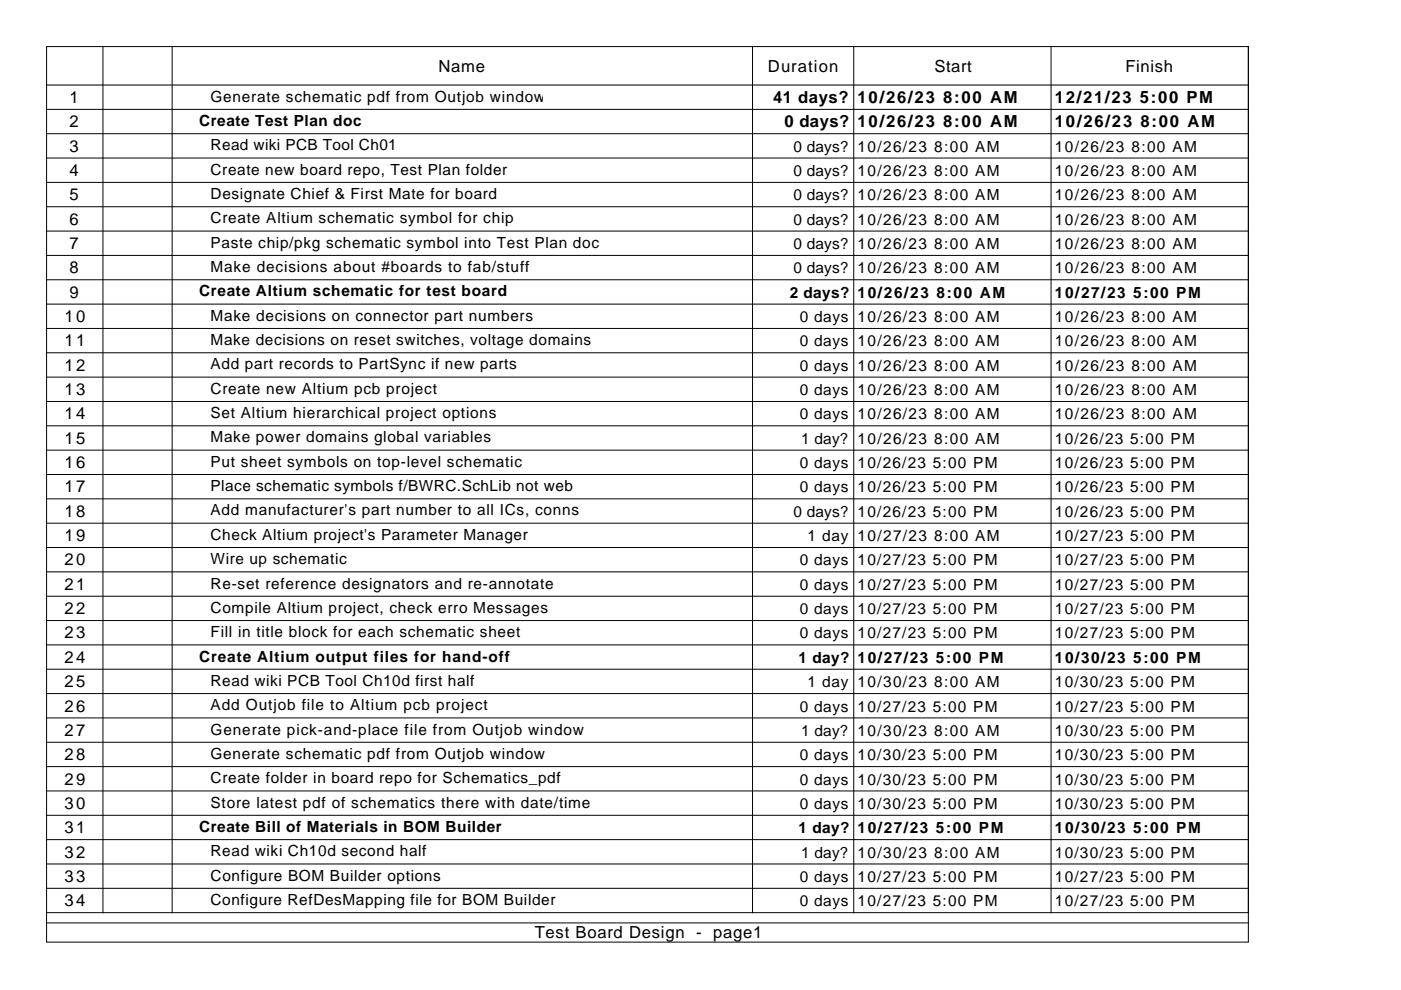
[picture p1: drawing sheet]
<svg xmlns="http://www.w3.org/2000/svg" width="297mm" height="210mm" viewBox="0 0 297 210" stroke-linecap="round" stroke-linejoin="round" font-family="sans-serif">
<defs><g id="words">
<g font-size="3.5">
<text x="93" y="15.3">Name</text>
<text x="162.8" y="15.3">Duration</text>
<text x="198.1" y="15.3">Start</text>
<text x="238.6" y="15.3">Finish</text>
<text x="14.8" y="21.8">1</text>
<text x="163.9" y="21.8">41 days?</text>
<text x="181.8" y="21.8">10/26/23 8:00 AM</text>
<text x="223.7" y="21.8">12/21/23 5:00 PM</text>
<text x="14.8" y="27">2</text>
<text x="166.3" y="27">0 days?</text>
<text x="181.8" y="27">10/26/23 8:00 AM</text>
<text x="223.7" y="27">10/26/23 8:00 AM</text>
<text x="14.8" y="32.2">3</text>
<text x="14.8" y="37.3">4</text>
<text x="14.8" y="42.5">5</text>
<text x="14.8" y="47.6">6</text>
<text x="14.8" y="52.8">7</text>
<text x="14.8" y="58">8</text>
<text x="14.8" y="63.1">9</text>
<text x="13.7" y="68.3">10</text>
<text x="13.7" y="73.4">11</text>
<text x="13.7" y="78.6">12</text>
<text x="13.7" y="83.8">13</text>
<text x="13.7" y="88.9">14</text>
<text x="13.7" y="94.1">15</text>
<text x="13.7" y="99.2">16</text>
<text x="13.7" y="104.4">17</text>
<text x="13.7" y="109.6">18</text>
<text x="13.7" y="114.7">19</text>
<text x="13.7" y="119.9">20</text>
<text x="13.7" y="125.1">21</text>
<text x="13.7" y="130.2">22</text>
<text x="13.7" y="135.4">23</text>
<text x="13.7" y="140.5">24</text>
<text x="13.7" y="145.7">25</text>
<text x="13.7" y="150.9">26</text>
<text x="13.7" y="156">27</text>
<text x="13.7" y="161.2">28</text>
<text x="13.7" y="166.3">29</text>
<text x="13.7" y="171.5">30</text>
<text x="13.7" y="176.7">31</text>
<text x="13.7" y="181.8">32</text>
<text x="13.7" y="187">33</text>
<text x="13.7" y="192.1">34</text>
<text x="113.4" y="198.9">Test Board Design - page1</text>
</g>
<g font-size="3.3">
<text x="44.6" y="21.6">Generate schematic pdf from Outjob window</text>
<text x="42.2" y="26.7">Create Test Plan doc</text>
<text x="44.6" y="31.9">Read wiki PCB Tool Ch01</text>
<text x="168.2" y="32.2">0 days?</text>
<text x="181.8" y="32.2">10/26/23 8:00 AM</text>
<text x="223.7" y="32.2">10/26/23 8:00 AM</text>
<text x="44.6" y="37">Create new board repo, Test Plan folder</text>
<text x="168.2" y="37.3">0 days?</text>
<text x="181.8" y="37.3">10/26/23 8:00 AM</text>
<text x="223.7" y="37.3">10/26/23 8:00 AM</text>
<text x="44.6" y="42.2">Designate Chief &amp; First Mate for board</text>
<text x="44.6" y="47.4">Create Altium schematic symbol for chip</text>
<text x="168.2" y="42.5">0 days?</text>
<text x="168.2" y="47.6">0 days?</text>
<text x="181.8" y="42.5">10/26/23 8:00 AM</text>
<text x="181.8" y="47.6">10/26/23 8:00 AM</text>
<text x="223.7" y="42.5">10/26/23 8:00 AM</text>
<text x="223.7" y="47.6">10/26/23 8:00 AM</text>
<text x="44.6" y="52.5">Paste chip/pkg schematic symbol into Test Plan doc</text>
<text x="168.2" y="52.8">0 days?</text>
<text x="181.8" y="52.8">10/26/23 8:00 AM</text>
<text x="223.7" y="52.8">10/26/23 8:00 AM</text>
<text x="44.6" y="57.7">Make decisions about #boards to fab/stuff</text>
<text x="168.2" y="58">0 days?</text>
<text x="181.8" y="58">10/26/23 8:00 AM</text>
<text x="223.7" y="58">10/26/23 8:00 AM</text>
<text x="42.2" y="62.8">Create Altium schematic for test board</text>
<text x="167.4" y="63.1">2 days?</text>
<text x="181.8" y="63.1">10/26/23 8:00 AM</text>
<text x="223.7" y="63.1">10/27/23 5:00 PM</text>
<text x="44.6" y="68">Make decisions on connector part numbers</text>
<text x="169.6" y="68.3">0 days</text>
<text x="181.8" y="68.3">10/26/23 8:00 AM</text>
<text x="223.7" y="68.3">10/26/23 8:00 AM</text>
<text x="44.6" y="73.2">Make decisions on reset switches, voltage domains</text>
<text x="169.6" y="73.4">0 days</text>
<text x="181.8" y="73.4">10/26/23 8:00 AM</text>
<text x="223.7" y="73.4">10/26/23 8:00 AM</text>
<text x="44.6" y="78.3">Add part records to PartSync if new parts</text>
<text x="44.6" y="83.5">Create new Altium pcb project</text>
<text x="169.6" y="78.6">0 days</text>
<text x="169.6" y="83.8">0 days</text>
<text x="181.8" y="78.6">10/26/23 8:00 AM</text>
<text x="181.8" y="83.8">10/26/23 8:00 AM</text>
<text x="223.7" y="78.6">10/26/23 8:00 AM</text>
<text x="223.7" y="83.8">10/26/23 8:00 AM</text>
<text x="44.6" y="88.7">Set Altium hierarchical project options</text>
<text x="169.6" y="88.9">0 days</text>
<text x="181.8" y="88.9">10/26/23 8:00 AM</text>
<text x="223.7" y="88.9">10/26/23 8:00 AM</text>
<text x="44.6" y="93.8">Make power domains global variables</text>
<text x="169.9" y="94.1">1 day?</text>
<text x="181.8" y="94.1">10/26/23 8:00 AM</text>
<text x="223.7" y="94.1">10/26/23 5:00 PM</text>
<text x="44.6" y="99">Put sheet symbols on top-level schematic</text>
<text x="169.6" y="99.2">0 days</text>
<text x="181.8" y="99.2">10/26/23 5:00 PM</text>
<text x="223.7" y="99.2">10/26/23 5:00 PM</text>
<text x="44.6" y="104.1">Place schematic symbols f/BWRC.SchLib not web</text>
<text x="169.6" y="104.4">0 days</text>
<text x="181.8" y="104.4">10/26/23 5:00 PM</text>
<text x="223.7" y="104.4">10/26/23 5:00 PM</text>
<text x="44.6" y="109.3">Add manufacturer's part number to all ICs, conns</text>
<text x="168.2" y="109.6">0 days?</text>
<text x="181.8" y="109.6">10/26/23 5:00 PM</text>
<text x="223.7" y="109.6">10/26/23 5:00 PM</text>
<text x="44.6" y="114.5">Check Altium project's Parameter Manager</text>
<text x="44.6" y="119.6">Wire up schematic</text>
<text x="169.6" y="119.9">0 days</text>
<text x="171.2" y="114.7">1 day</text>
<text x="181.8" y="114.7">10/27/23 8:00 AM</text>
<text x="181.8" y="119.9">10/27/23 5:00 PM</text>
<text x="223.7" y="114.7">10/27/23 5:00 PM</text>
<text x="223.7" y="119.9">10/27/23 5:00 PM</text>
<text x="44.6" y="124.8">Re-set reference designators and re-annotate</text>
<text x="169.6" y="125.1">0 days</text>
<text x="181.8" y="125.1">10/27/23 5:00 PM</text>
<text x="223.7" y="125.1">10/27/23 5:00 PM</text>
<text x="44.6" y="129.9">Compile Altium project, check erro Messages</text>
<text x="169.6" y="130.2">0 days</text>
<text x="181.8" y="130.2">10/27/23 5:00 PM</text>
<text x="223.7" y="130.2">10/27/23 5:00 PM</text>
<text x="44.6" y="135.1">Fill in title block for each schematic sheet</text>
<text x="169.6" y="135.4">0 days</text>
<text x="181.8" y="135.4">10/27/23 5:00 PM</text>
<text x="223.7" y="135.4">10/27/23 5:00 PM</text>
<text x="42.2" y="140.3">Create Altium output files for hand-off</text>
<text x="169.3" y="140.5">1 day?</text>
<text x="181.8" y="140.5">10/27/23 5:00 PM</text>
<text x="223.7" y="140.5">10/30/23 5:00 PM</text>
<text x="44.6" y="145.4">Read wiki PCB Tool Ch10d first half</text>
<text x="171.2" y="145.7">1 day</text>
<text x="181.8" y="145.7">10/30/23 8:00 AM</text>
<text x="223.7" y="145.7">10/30/23 5:00 PM</text>
<text x="44.6" y="150.6">Add Outjob file to Altium pcb project</text>
<text x="44.6" y="155.7">Generate pick-and-place file from Outjob window</text>
<text x="169.6" y="150.9">0 days</text>
<text x="181.8" y="150.9">10/27/23 5:00 PM</text>
<text x="223.7" y="150.9">10/27/23 5:00 PM</text>
<text x="44.6" y="160.9">Generate schematic pdf from Outjob window</text>
<text x="169.6" y="161.2">0 days</text>
<text x="169.9" y="156">1 day?</text>
<text x="181.8" y="156">10/30/23 8:00 AM</text>
<text x="181.8" y="161.2">10/30/23 5:00 PM</text>
<text x="223.7" y="156">10/30/23 5:00 PM</text>
<text x="223.7" y="161.2">10/30/23 5:00 PM</text>
<text x="44.6" y="166.1">Create folder in board repo for Schematics_pdf</text>
<text x="169.6" y="166.3">0 days</text>
<text x="181.8" y="166.3">10/30/23 5:00 PM</text>
<text x="223.7" y="166.3">10/30/23 5:00 PM</text>
<text x="44.6" y="171.2">Store latest pdf of schematics there with date/time</text>
<text x="169.6" y="171.5">0 days</text>
<text x="181.8" y="171.5">10/30/23 5:00 PM</text>
<text x="223.7" y="171.5">10/30/23 5:00 PM</text>
<text x="42.2" y="176.4">Create Bill of Materials in BOM Builder</text>
<text x="169.3" y="176.7">1 day?</text>
<text x="181.8" y="176.7">10/27/23 5:00 PM</text>
<text x="223.7" y="176.7">10/30/23 5:00 PM</text>
<text x="44.6" y="181.6">Read wiki Ch10d second half</text>
<text x="169.9" y="181.8">1 day?</text>
<text x="181.8" y="181.8">10/30/23 8:00 AM</text>
<text x="223.7" y="181.8">10/30/23 5:00 PM</text>
<text x="44.6" y="186.7">Configure BOM Builder options</text>
<text x="44.6" y="191.9">Configure RefDesMapping file for BOM Builder</text>
<text x="169.6" y="187">0 days</text>
<text x="181.8" y="187">10/27/23 5:00 PM</text>
<text x="223.7" y="187">10/27/23 5:00 PM</text>
<text x="169.6" y="192.1">0 days</text>
<text x="181.8" y="192.1">10/27/23 5:00 PM</text>
<text x="223.7" y="192.1">10/27/23 5:00 PM</text>
</g>
</g></defs>
<g fill="none" stroke="#000" stroke-width=".21">
<path d="M9.9 9.9h254.8v189.9h-254.8zM9.9 18h254.8M21.8 9.9v183.6M36.5 9.9v183.6M159.6 9.9v183.6M181 9.9v183.6M222.8 9.9v183.6M264.7 9.9v183.6h-254.8M9.9 23.2h254.8M9.9 28.3h254.8M9.9 33.5h254.8M9.9 38.7h254.8"/>
<path d="M9.9 43.8h254.8M9.9 49h254.8M9.9 54.2h254.8M9.9 59.3h254.8M9.9 64.5h254.8M9.9 69.6h254.8M9.9 74.8h254.8M9.9 80h254.8M9.9 85.1h254.8M9.9 90.3h254.8M9.9 95.4h254.8M9.9 100.6h254.8"/>
<path d="M9.9 105.8h254.8M9.9 110.9h254.8M9.9 116.1h254.8M9.9 121.2h254.8M9.9 126.4h254.8M9.9 131.6h254.8M9.9 136.7h254.8M9.9 141.9h254.8M9.9 147.1h254.8M9.9 152.2h254.8M9.9 157.4h254.8M9.9 162.5h254.8"/>
<path d="M9.9 167.7h254.8M9.9 172.9h254.8M9.9 178h254.8M9.9 183.2h254.8M9.9 188.3h254.8M9.9 195.7h254.8"/>
</g>
<use href="#words"/>
</svg>
